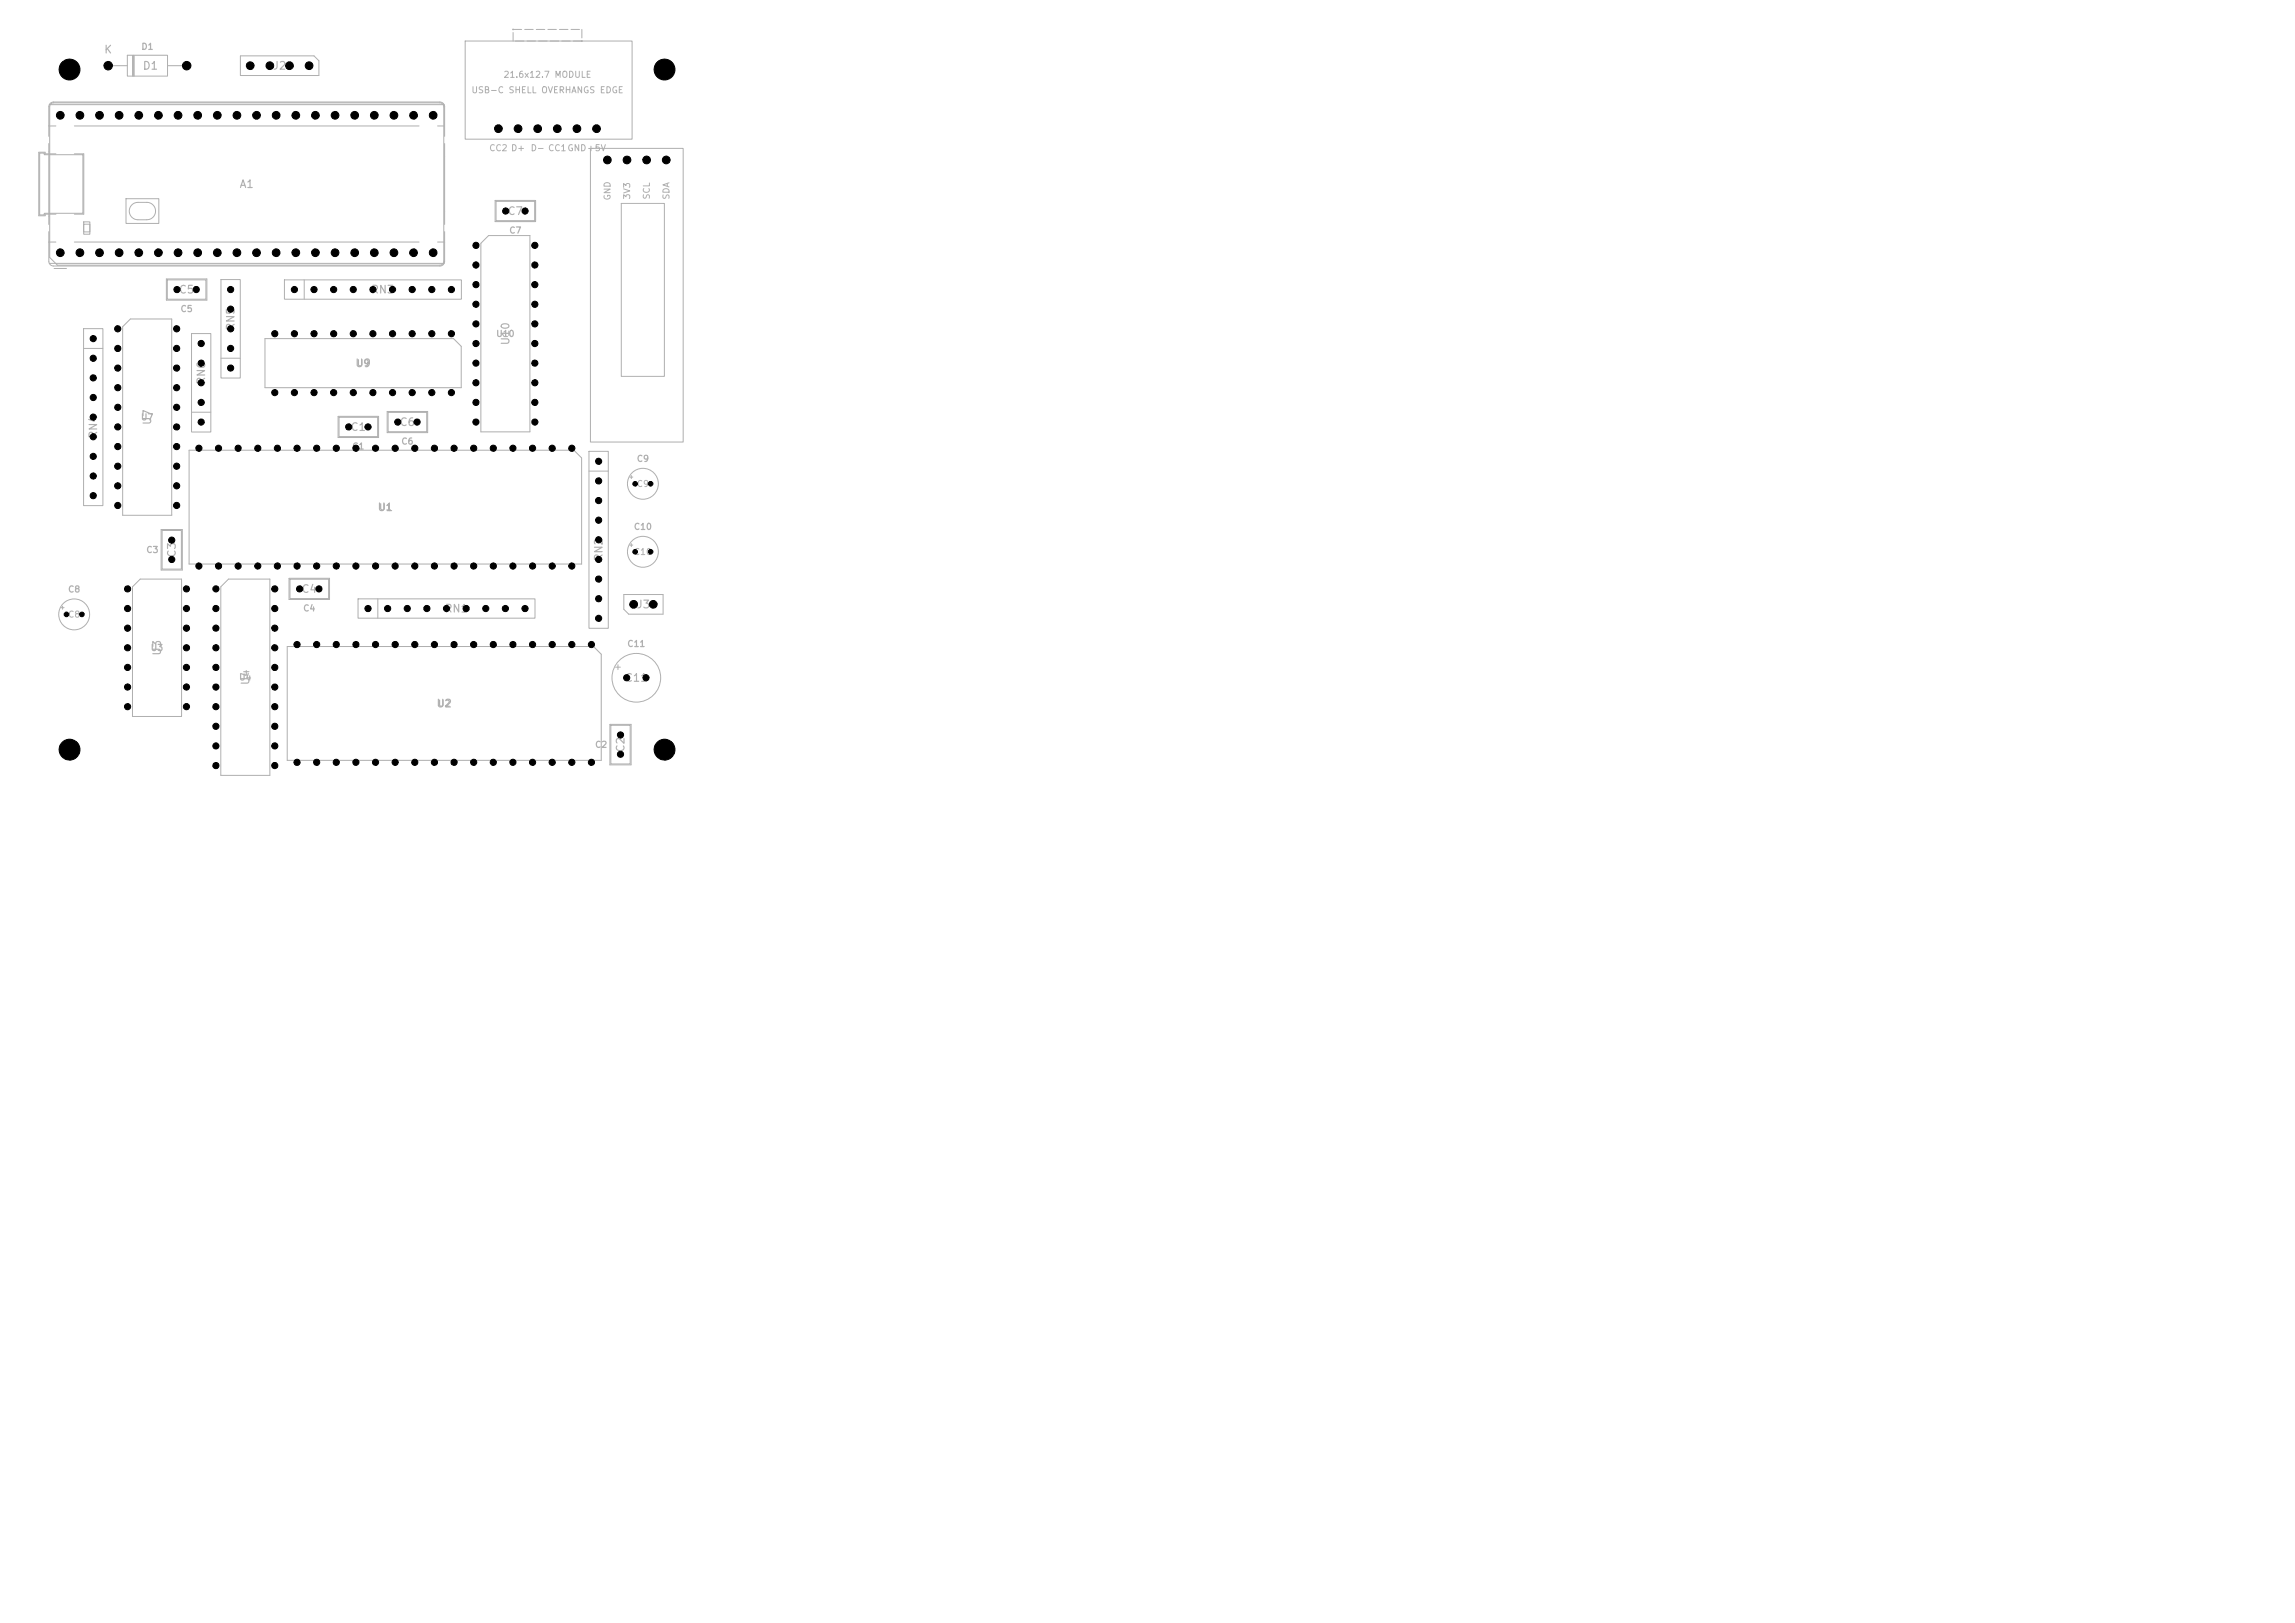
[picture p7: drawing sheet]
<svg xmlns="http://www.w3.org/2000/svg" width="297mm" height="210mm" viewBox="0 0 297 210" stroke-linecap="round" stroke-linejoin="round" font-family="sans-serif">
<defs><g id="words">
<g font-size="1" fill="#afafaf">
<text x="7.9" y="9.8">H1</text>
<text x="13.4" y="7.2">K</text>
<text x="18.4" y="9.3">D1</text>
<text x="35.2" y="9.3">J2</text>
<text x="84.9" y="9.8">H2</text>
<text x="30.9" y="24.6">A1</text>
<text x="65.6" y="28.1">C7</text>
<text x="23.1" y="38.2">C5</text>
<text x="47.9" y="38.2">RN3</text>
<text x="30.6" y="42.9" transform="rotate(-90 30.6 42.9)">RN5</text>
<text x="45.9" y="47.7">U9</text>
<text x="66.2" y="44.8" transform="rotate(-90 66.2 44.8)">U10</text>
<text x="26.8" y="49.9" transform="rotate(-90 26.8 49.9)">RN6</text>
<text x="12.8" y="56.8" transform="rotate(-90 12.8 56.8)">RN4</text>
<text x="19.8" y="55.1" transform="rotate(-90 19.8 55.1)">U7</text>
<text x="45.3" y="56">C1</text>
<text x="51.6" y="55.4">C6</text>
<text x="48.8" y="66.4">U1</text>
<text x="23" y="72.2" transform="rotate(-90 23 72.2)">C3</text>
<text x="38.9" y="77">C4</text>
<text x="78.2" y="72.7" transform="rotate(-90 78.2 72.7)">RN2</text>
<text x="57.5" y="79.5">RN1</text>
<text x="82.3" y="79">J3</text>
<text x="21.1" y="84.9" transform="rotate(-90 21.1 84.9)">U3</text>
<text x="32.5" y="88.7" transform="rotate(-90 32.5 88.7)">U4</text>
<text x="80.8" y="88.5">C11</text>
<text x="56.4" y="91.8">U2</text>
<text x="7.9" y="97.8">H4</text>
<text x="81.1" y="97.4" transform="rotate(-90 81.1 97.4)">C2</text>
<text x="84.9" y="97.8">H3</text>
</g>
<g font-size=".8" fill="#afafaf">
<text x="18.2" y="6.6">D1</text>
<text x="65.1" y="10.3">21.6x12.7 MODULE</text>
<text x="60.9" y="12.3">USB-C SHELL OVERHANGS EDGE</text>
<text x="63.2" y="19.8">CC2 D+</text>
<text x="68.6" y="19.8">D- CC1GND+5V</text>
<text x="79.2" y="26" transform="rotate(-90 79.2 26)">GND</text>
<text x="81.7" y="25.9" transform="rotate(-90 81.7 25.9)">3V3</text>
<text x="84.3" y="25.9" transform="rotate(-90 84.3 25.9)">SCL</text>
<text x="86.8" y="25.9" transform="rotate(-90 86.8 25.9)">SDA</text>
<text x="65.8" y="30.4">C7</text>
<text x="23.3" y="40.6">C5</text>
<text x="64.1" y="43.8">U10</text>
<text x="18.2" y="54.6">U7</text>
<text x="45.5" y="58.3">C1</text>
<text x="51.9" y="57.7">C6</text>
<text x="82.3" y="60">C9</text>
<text x="82.3" y="63.2">C9</text>
<text x="18.9" y="71.7">C3</text>
<text x="82" y="68.8">C10</text>
<text x="8.7" y="76.9">C8</text>
<text x="82" y="72">C10</text>
<text x="8.7" y="80.1">C8</text>
<text x="39.2" y="79.3">C4</text>
<text x="81.1" y="83.9">C11</text>
<text x="19.4" y="84.4">U3</text>
<text x="30.9" y="88.2">U4</text>
<text x="76.9" y="97">C2</text>
</g>
</g></defs>
<g fill="none" stroke="#afafaf" stroke-width=".13">
<path d="M5.1 19.8h.6v.2h5v7.6h-5v.2h-.6zM6.3 17.6v-3.8a.61 .61 0 0 1 .6-.6h50a.61 .61 0 0 1 .6 .6v3.8M6.3 18.6v10.4M6.3 16.3h.9M6.4 13.5h51.1M6.6 13.5l.3-.2h50a.5 .5 0 0 1 .5 .5v20a.5 .5 0 0 1-.5 .5h-49.5l-1-1v-19.5zM7.2 19.9h-1.4v-.2h-.8v8.2h.8v-.2h1.4M9.6 19.9h1.2v7.8h-1.2M9.6 16.3h44.6M14 8.5h2.5M16.5 7.2h5.2v2.7h-5.2zM17.2 7.2v2.7"/>
<path d="M17.3 7.2v2.7M17.4 7.2v2.7M21.7 8.5h2.5M31.1 7.2h9.5l.7 .7v1.9h-10.2zM56.6 16.3h.9M57.5 18.6v10.4M60.2 5.3h21.6v12.7h-21.6zM66.4 3.8h1.1M66.4 4.2v1.1M66.7 5.3h1.1M67.9 3.8h1.1M68.2 5.3h1.1"/>
<path d="M69.4 3.8h1.1M69.7 5.3h1.1M70.9 3.8h1.1M71.2 5.3h1.1M72.4 3.8h1.1M72.7 5.3h1.1M73.9 3.8h1.1M74.2 5.3h1.1M75.3 3.8v1.1M76.4 19.2h12v38h-12zM6.3 30v3.8a.61 .61 0 0 0 .6 .6h50a.61 .61 0 0 0 .6-.6v-3.8M6.3 31.3h.9"/>
<path d="M6.4 34.1h51.1M7 34.7h1.6M9.6 31.3h44.6M10.8 29h.8v1h-.8zM10.8 28.7h.8v1.6h-.8zM16.3 25.7h4.3v3.2h-4.3zM17.1 26.5l.6-.3h1.3a1.12 1.12 0 0 1 1.1 1.1 1.12 1.12 0 0 1-1.1 1.1h-1.1a1.12 1.12 0 0 1-1.1-.7 1.12 1.12 0 0 1 .3-1.2zM21.5 36.1h5.3v2.7h-5.3zM21.6 36.2h5v2.5h-5zM28.6 36.2h2.5v12.7h-2.5zM36.8 36.2h22.9v2.5h-22.9zM39.4 36.2v2.5"/>
<path d="M56.6 31.3h.9M63.2 30.5h5.4v25.4h-6.4v-24.4zM64.1 25.9h5.2v2.8h-5.2zM64.2 26.1h5v2.5h-5zM80.4 26.3h5.6v22.4h-5.6zM10.8 42.5h2.5v22.9h-2.5zM10.8 45.1h2.5M16.9 41.3h5.3v25.4h-6.3v-24.4zM24.5 58.3h49.8l1 1v13.7h-50.8zM24.8 43.2h2.5v12.7h-2.5zM24.8 53.3h2.5M28.6 46.4h2.5"/>
<path d="M34.3 43.8h24.4l1 1v5.4h-25.4zM43.8 53.9h5.2v2.7h-5.2zM43.9 54h5v2.5h-5zM50.1 53.2h5.2v2.8h-5.2zM50.2 53.4h5v2.5h-5zM76.2 58.4h2.5v22.9h-2.5zM7.9 78.6h.4M8.1 78.4v.4M17.1 75.9l1-1h5.4v17.8h-6.4zM20.9 68.5h2.7v5.3h-2.7zM21 68.6h2.5v5h-2.5zM28.6 75.9l1-1h5.3v25.4h-6.3z"/>
<path d="M37.4 74.8h5.2v2.8h-5.2zM37.5 75h5v2.4h-5zM46.3 77.5h22.9v2.5h-22.9zM48.9 77.5v2.5M76.2 61h2.5M80.7 76.9h5.1v2.6h-4.4l-.7-.7zM81.5 61.7h.4M81.5 70.5h.4M81.7 61.5v.4M81.7 70.3v.4M37.2 83.7h39.6l1 1v13.7h-40.6zM78.9 93.7h2.8v5.3h-2.8z"/>
<path d="M79 93.8h2.6v5h-2.6zM79.7 86.3h.6M80 86v.6"/>
<circle cx="9.6" cy="79.5" r="2"/>
<circle cx="83.2" cy="71.4" r="2"/>
<circle cx="83.2" cy="62.6" r="2"/>
<circle cx="82.3" cy="87.7" r="3.1"/>
</g>
<g fill="#afafaf" stroke="#afafaf" stroke-width=".13">
<circle cx="75.3" cy="5.3" r=".05"/>
<circle cx="66.4" cy="3.8" r=".05"/>
</g>
<g fill="#000" stroke="#000" stroke-width=".13">
<circle cx="7.8" cy="14.9" r=".5"/>
<circle cx="9" cy="9" r="1.35"/>
<circle cx="10.3" cy="14.9" r=".5"/>
<circle cx="12.9" cy="14.9" r=".5"/>
<circle cx="14" cy="8.5" r=".55"/>
<circle cx="15.4" cy="14.9" r=".5"/>
<circle cx="18" cy="14.9" r=".5"/>
<circle cx="20.5" cy="14.9" r=".5"/>
<circle cx="23" cy="14.9" r=".5"/>
<circle cx="24.2" cy="8.5" r=".55"/>
<circle cx="25.6" cy="14.9" r=".5"/>
<circle cx="28.1" cy="14.9" r=".5"/>
<circle cx="30.7" cy="14.9" r=".5"/>
<circle cx="32.4" cy="8.5" r=".5"/>
<circle cx="33.2" cy="14.9" r=".5"/>
<circle cx="34.9" cy="8.5" r=".5"/>
<circle cx="35.7" cy="14.9" r=".5"/>
<circle cx="37.5" cy="8.5" r=".5"/>
<circle cx="38.3" cy="14.9" r=".5"/>
<circle cx="40" cy="8.5" r=".5"/>
<circle cx="40.8" cy="14.9" r=".5"/>
<circle cx="43.4" cy="14.9" r=".5"/>
<circle cx="45.9" cy="14.9" r=".5"/>
<circle cx="48.4" cy="14.9" r=".5"/>
<circle cx="51" cy="14.9" r=".5"/>
<circle cx="53.5" cy="14.9" r=".5"/>
<circle cx="56.1" cy="14.9" r=".5"/>
<circle cx="64.5" cy="16.7" r=".5"/>
<circle cx="67" cy="16.7" r=".5"/>
<circle cx="69.6" cy="16.7" r=".5"/>
<circle cx="72.1" cy="16.7" r=".5"/>
<circle cx="74.7" cy="16.7" r=".5"/>
<circle cx="77.2" cy="16.7" r=".5"/>
<circle cx="86" cy="9" r="1.35"/>
<circle cx="7.8" cy="32.7" r=".5"/>
<circle cx="10.3" cy="32.7" r=".5"/>
<circle cx="12.9" cy="32.7" r=".5"/>
<circle cx="15.4" cy="32.7" r=".5"/>
<circle cx="18" cy="32.7" r=".5"/>
<circle cx="20.5" cy="32.7" r=".5"/>
<circle cx="22.9" cy="37.5" r=".4"/>
<circle cx="23" cy="32.7" r=".5"/>
<circle cx="25.4" cy="37.5" r=".4"/>
<circle cx="25.6" cy="32.7" r=".5"/>
<circle cx="28.1" cy="32.7" r=".5"/>
<circle cx="29.8" cy="37.5" r=".4"/>
<circle cx="30.7" cy="32.7" r=".5"/>
<circle cx="33.2" cy="32.7" r=".5"/>
<circle cx="35.7" cy="32.7" r=".5"/>
<circle cx="38.1" cy="37.5" r=".4"/>
<circle cx="38.3" cy="32.7" r=".5"/>
<circle cx="40.6" cy="37.5" r=".4"/>
<circle cx="40.8" cy="32.7" r=".5"/>
<circle cx="43.2" cy="37.5" r=".4"/>
<circle cx="43.4" cy="32.7" r=".5"/>
<circle cx="45.7" cy="37.5" r=".4"/>
<circle cx="45.9" cy="32.7" r=".5"/>
<circle cx="48.3" cy="37.5" r=".4"/>
<circle cx="48.4" cy="32.7" r=".5"/>
<circle cx="50.8" cy="37.5" r=".4"/>
<circle cx="51" cy="32.7" r=".5"/>
<circle cx="53.3" cy="37.5" r=".4"/>
<circle cx="53.5" cy="32.7" r=".5"/>
<circle cx="55.9" cy="37.5" r=".4"/>
<circle cx="56.1" cy="32.7" r=".5"/>
<circle cx="58.4" cy="37.5" r=".4"/>
<circle cx="61.6" cy="39.4" r=".4"/>
<circle cx="61.6" cy="31.8" r=".4"/>
<circle cx="61.6" cy="34.3" r=".4"/>
<circle cx="61.6" cy="36.8" r=".4"/>
<circle cx="65.4" cy="27.3" r=".4"/>
<circle cx="67.9" cy="27.3" r=".4"/>
<circle cx="69.2" cy="36.8" r=".4"/>
<circle cx="69.2" cy="39.4" r=".4"/>
<circle cx="69.2" cy="34.3" r=".4"/>
<circle cx="69.2" cy="31.8" r=".4"/>
<circle cx="78.6" cy="20.7" r=".5"/>
<circle cx="81.1" cy="20.7" r=".5"/>
<circle cx="83.7" cy="20.7" r=".5"/>
<circle cx="86.2" cy="20.7" r=".5"/>
<circle cx="12.1" cy="43.8" r=".4"/>
<circle cx="12.1" cy="51.4" r=".4"/>
<circle cx="12.1" cy="59.1" r=".4"/>
<circle cx="12.1" cy="48.9" r=".4"/>
<circle cx="12.1" cy="46.4" r=".4"/>
<circle cx="12.1" cy="56.5" r=".4"/>
<circle cx="12.1" cy="54" r=".4"/>
<circle cx="15.2" cy="55.2" r=".4"/>
<circle cx="15.2" cy="47.6" r=".4"/>
<circle cx="15.2" cy="52.7" r=".4"/>
<circle cx="15.2" cy="42.5" r=".4"/>
<circle cx="15.2" cy="57.8" r=".4"/>
<circle cx="15.2" cy="45.1" r=".4"/>
<circle cx="15.2" cy="50.2" r=".4"/>
<circle cx="22.9" cy="55.2" r=".4"/>
<circle cx="22.9" cy="57.8" r=".4"/>
<circle cx="22.9" cy="42.5" r=".4"/>
<circle cx="22.9" cy="50.2" r=".4"/>
<circle cx="22.9" cy="45.1" r=".4"/>
<circle cx="22.9" cy="52.7" r=".4"/>
<circle cx="22.9" cy="47.6" r=".4"/>
<circle cx="25.7" cy="58" r=".4"/>
<circle cx="26" cy="49.5" r=".4"/>
<circle cx="26" cy="47" r=".4"/>
<circle cx="26" cy="54.6" r=".4"/>
<circle cx="26" cy="52.1" r=".4"/>
<circle cx="26" cy="44.5" r=".4"/>
<circle cx="28.3" cy="58" r=".4"/>
<circle cx="29.8" cy="47.6" r=".4"/>
<circle cx="29.8" cy="45.1" r=".4"/>
<circle cx="29.8" cy="40" r=".4"/>
<circle cx="29.8" cy="42.5" r=".4"/>
<circle cx="30.8" cy="58" r=".4"/>
<circle cx="33.4" cy="58" r=".4"/>
<circle cx="35.6" cy="43.2" r=".4"/>
<circle cx="35.6" cy="50.8" r=".4"/>
<circle cx="35.9" cy="58" r=".4"/>
<circle cx="38.1" cy="50.8" r=".4"/>
<circle cx="38.1" cy="43.2" r=".4"/>
<circle cx="38.4" cy="58" r=".4"/>
<circle cx="40.6" cy="50.8" r=".4"/>
<circle cx="40.6" cy="43.2" r=".4"/>
<circle cx="41" cy="58" r=".4"/>
<circle cx="43.2" cy="43.2" r=".4"/>
<circle cx="43.2" cy="50.8" r=".4"/>
<circle cx="43.5" cy="58" r=".4"/>
<circle cx="45.1" cy="55.2" r=".4"/>
<circle cx="45.7" cy="43.2" r=".4"/>
<circle cx="45.7" cy="50.8" r=".4"/>
<circle cx="46.1" cy="58" r=".4"/>
<circle cx="47.6" cy="55.2" r=".4"/>
<circle cx="48.3" cy="50.8" r=".4"/>
<circle cx="48.3" cy="43.2" r=".4"/>
<circle cx="48.6" cy="58" r=".4"/>
<circle cx="50.8" cy="43.2" r=".4"/>
<circle cx="50.8" cy="50.8" r=".4"/>
<circle cx="51.1" cy="58" r=".4"/>
<circle cx="51.5" cy="54.6" r=".4"/>
<circle cx="53.3" cy="50.8" r=".4"/>
<circle cx="53.3" cy="43.2" r=".4"/>
<circle cx="53.7" cy="58" r=".4"/>
<circle cx="54" cy="54.6" r=".4"/>
<circle cx="55.9" cy="50.8" r=".4"/>
<circle cx="55.9" cy="43.2" r=".4"/>
<circle cx="56.2" cy="58" r=".4"/>
<circle cx="58.4" cy="43.2" r=".4"/>
<circle cx="58.4" cy="50.8" r=".4"/>
<circle cx="58.8" cy="58" r=".4"/>
<circle cx="61.3" cy="58" r=".4"/>
<circle cx="61.6" cy="47" r=".4"/>
<circle cx="61.6" cy="49.5" r=".4"/>
<circle cx="61.6" cy="54.6" r=".4"/>
<circle cx="61.6" cy="41.9" r=".4"/>
<circle cx="61.6" cy="44.5" r=".4"/>
<circle cx="61.6" cy="52.1" r=".4"/>
<circle cx="63.8" cy="58" r=".4"/>
<circle cx="66.4" cy="58" r=".4"/>
<circle cx="68.9" cy="58" r=".4"/>
<circle cx="69.2" cy="54.6" r=".4"/>
<circle cx="69.2" cy="52.1" r=".4"/>
<circle cx="69.2" cy="44.5" r=".4"/>
<circle cx="69.2" cy="47" r=".4"/>
<circle cx="69.2" cy="49.5" r=".4"/>
<circle cx="69.2" cy="41.9" r=".4"/>
<circle cx="71.5" cy="58" r=".4"/>
<circle cx="74" cy="58" r=".4"/>
<circle cx="77.5" cy="59.7" r=".4"/>
<circle cx="8.6" cy="79.5" r=".3"/>
<circle cx="10.6" cy="79.5" r=".3"/>
<circle cx="12.1" cy="64.1" r=".4"/>
<circle cx="12.1" cy="61.6" r=".4"/>
<circle cx="15.2" cy="60.3" r=".4"/>
<circle cx="15.2" cy="62.9" r=".4"/>
<circle cx="15.2" cy="65.4" r=".4"/>
<circle cx="16.5" cy="78.7" r=".4"/>
<circle cx="16.5" cy="76.2" r=".4"/>
<circle cx="22.2" cy="69.9" r=".4"/>
<circle cx="22.2" cy="72.4" r=".4"/>
<circle cx="22.9" cy="65.4" r=".4"/>
<circle cx="22.9" cy="62.9" r=".4"/>
<circle cx="22.9" cy="60.3" r=".4"/>
<circle cx="24.1" cy="76.2" r=".4"/>
<circle cx="24.1" cy="78.7" r=".4"/>
<circle cx="25.7" cy="73.2" r=".4"/>
<circle cx="27.9" cy="76.2" r=".4"/>
<circle cx="27.9" cy="78.7" r=".4"/>
<circle cx="28.3" cy="73.2" r=".4"/>
<circle cx="30.8" cy="73.2" r=".4"/>
<circle cx="33.4" cy="73.2" r=".4"/>
<circle cx="35.6" cy="78.7" r=".4"/>
<circle cx="35.6" cy="76.2" r=".4"/>
<circle cx="35.9" cy="73.2" r=".4"/>
<circle cx="38.4" cy="73.2" r=".4"/>
<circle cx="38.8" cy="76.2" r=".4"/>
<circle cx="41" cy="73.2" r=".4"/>
<circle cx="41.3" cy="76.2" r=".4"/>
<circle cx="43.5" cy="73.2" r=".4"/>
<circle cx="46.1" cy="73.2" r=".4"/>
<circle cx="47.6" cy="78.7" r=".4"/>
<circle cx="48.6" cy="73.2" r=".4"/>
<circle cx="50.2" cy="78.7" r=".4"/>
<circle cx="51.1" cy="73.2" r=".4"/>
<circle cx="52.7" cy="78.7" r=".4"/>
<circle cx="53.7" cy="73.2" r=".4"/>
<circle cx="55.2" cy="78.7" r=".4"/>
<circle cx="56.2" cy="73.2" r=".4"/>
<circle cx="57.8" cy="78.7" r=".4"/>
<circle cx="58.8" cy="73.2" r=".4"/>
<circle cx="60.3" cy="78.7" r=".4"/>
<circle cx="61.3" cy="73.2" r=".4"/>
<circle cx="62.9" cy="78.7" r=".4"/>
<circle cx="63.8" cy="73.2" r=".4"/>
<circle cx="65.4" cy="78.7" r=".4"/>
<circle cx="66.4" cy="73.2" r=".4"/>
<circle cx="67.9" cy="78.7" r=".4"/>
<circle cx="68.9" cy="73.2" r=".4"/>
<circle cx="71.5" cy="73.2" r=".4"/>
<circle cx="74" cy="73.2" r=".4"/>
<circle cx="77.5" cy="69.9" r=".4"/>
<circle cx="77.5" cy="72.4" r=".4"/>
<circle cx="77.5" cy="64.8" r=".4"/>
<circle cx="77.5" cy="74.9" r=".4"/>
<circle cx="77.5" cy="67.3" r=".4"/>
<circle cx="77.5" cy="62.2" r=".4"/>
<circle cx="77.5" cy="77.5" r=".4"/>
<circle cx="82" cy="78.2" r=".5"/>
<circle cx="82.2" cy="71.4" r=".3"/>
<circle cx="82.2" cy="62.6" r=".3"/>
<circle cx="84.2" cy="71.4" r=".3"/>
<circle cx="84.2" cy="62.6" r=".3"/>
<circle cx="84.5" cy="78.2" r=".5"/>
<circle cx="9" cy="97" r="1.35"/>
<circle cx="16.5" cy="88.9" r=".4"/>
<circle cx="16.5" cy="81.3" r=".4"/>
<circle cx="16.5" cy="91.4" r=".4"/>
<circle cx="16.5" cy="83.8" r=".4"/>
<circle cx="16.5" cy="86.4" r=".4"/>
<circle cx="24.1" cy="88.9" r=".4"/>
<circle cx="24.1" cy="81.3" r=".4"/>
<circle cx="24.1" cy="83.8" r=".4"/>
<circle cx="24.1" cy="91.4" r=".4"/>
<circle cx="24.1" cy="86.4" r=".4"/>
<circle cx="27.9" cy="88.9" r=".4"/>
<circle cx="27.9" cy="86.4" r=".4"/>
<circle cx="27.9" cy="96.5" r=".4"/>
<circle cx="27.9" cy="83.8" r=".4"/>
<circle cx="27.9" cy="81.3" r=".4"/>
<circle cx="27.9" cy="94" r=".4"/>
<circle cx="27.9" cy="91.4" r=".4"/>
<circle cx="27.9" cy="99.1" r=".4"/>
<circle cx="35.6" cy="88.9" r=".4"/>
<circle cx="35.6" cy="83.8" r=".4"/>
<circle cx="35.6" cy="96.5" r=".4"/>
<circle cx="35.6" cy="94" r=".4"/>
<circle cx="35.6" cy="99.1" r=".4"/>
<circle cx="35.6" cy="86.4" r=".4"/>
<circle cx="35.6" cy="81.3" r=".4"/>
<circle cx="35.6" cy="91.4" r=".4"/>
<circle cx="38.4" cy="83.4" r=".4"/>
<circle cx="38.4" cy="98.6" r=".4"/>
<circle cx="41" cy="83.4" r=".4"/>
<circle cx="41" cy="98.6" r=".4"/>
<circle cx="43.5" cy="83.4" r=".4"/>
<circle cx="43.5" cy="98.6" r=".4"/>
<circle cx="46.1" cy="98.6" r=".4"/>
<circle cx="46.1" cy="83.4" r=".4"/>
<circle cx="48.6" cy="83.4" r=".4"/>
<circle cx="48.6" cy="98.6" r=".4"/>
<circle cx="51.1" cy="83.4" r=".4"/>
<circle cx="51.1" cy="98.6" r=".4"/>
<circle cx="53.7" cy="98.6" r=".4"/>
<circle cx="53.7" cy="83.4" r=".4"/>
<circle cx="56.2" cy="98.6" r=".4"/>
<circle cx="56.2" cy="83.4" r=".4"/>
<circle cx="58.8" cy="83.4" r=".4"/>
<circle cx="58.8" cy="98.6" r=".4"/>
<circle cx="61.3" cy="98.6" r=".4"/>
<circle cx="61.3" cy="83.4" r=".4"/>
<circle cx="63.8" cy="83.4" r=".4"/>
<circle cx="63.8" cy="98.6" r=".4"/>
<circle cx="66.4" cy="83.4" r=".4"/>
<circle cx="66.4" cy="98.6" r=".4"/>
<circle cx="68.9" cy="83.4" r=".4"/>
<circle cx="68.9" cy="98.6" r=".4"/>
<circle cx="71.5" cy="98.6" r=".4"/>
<circle cx="71.5" cy="83.4" r=".4"/>
<circle cx="74" cy="83.4" r=".4"/>
<circle cx="74" cy="98.6" r=".4"/>
<circle cx="76.5" cy="83.4" r=".4"/>
<circle cx="76.5" cy="98.6" r=".4"/>
<circle cx="77.5" cy="80" r=".4"/>
<circle cx="80.3" cy="95.1" r=".4"/>
<circle cx="80.3" cy="97.6" r=".4"/>
<circle cx="81.1" cy="87.7" r=".4"/>
<circle cx="83.6" cy="87.7" r=".4"/>
<circle cx="86" cy="97" r="1.35"/>
</g>
<use href="#words"/>
</svg>
